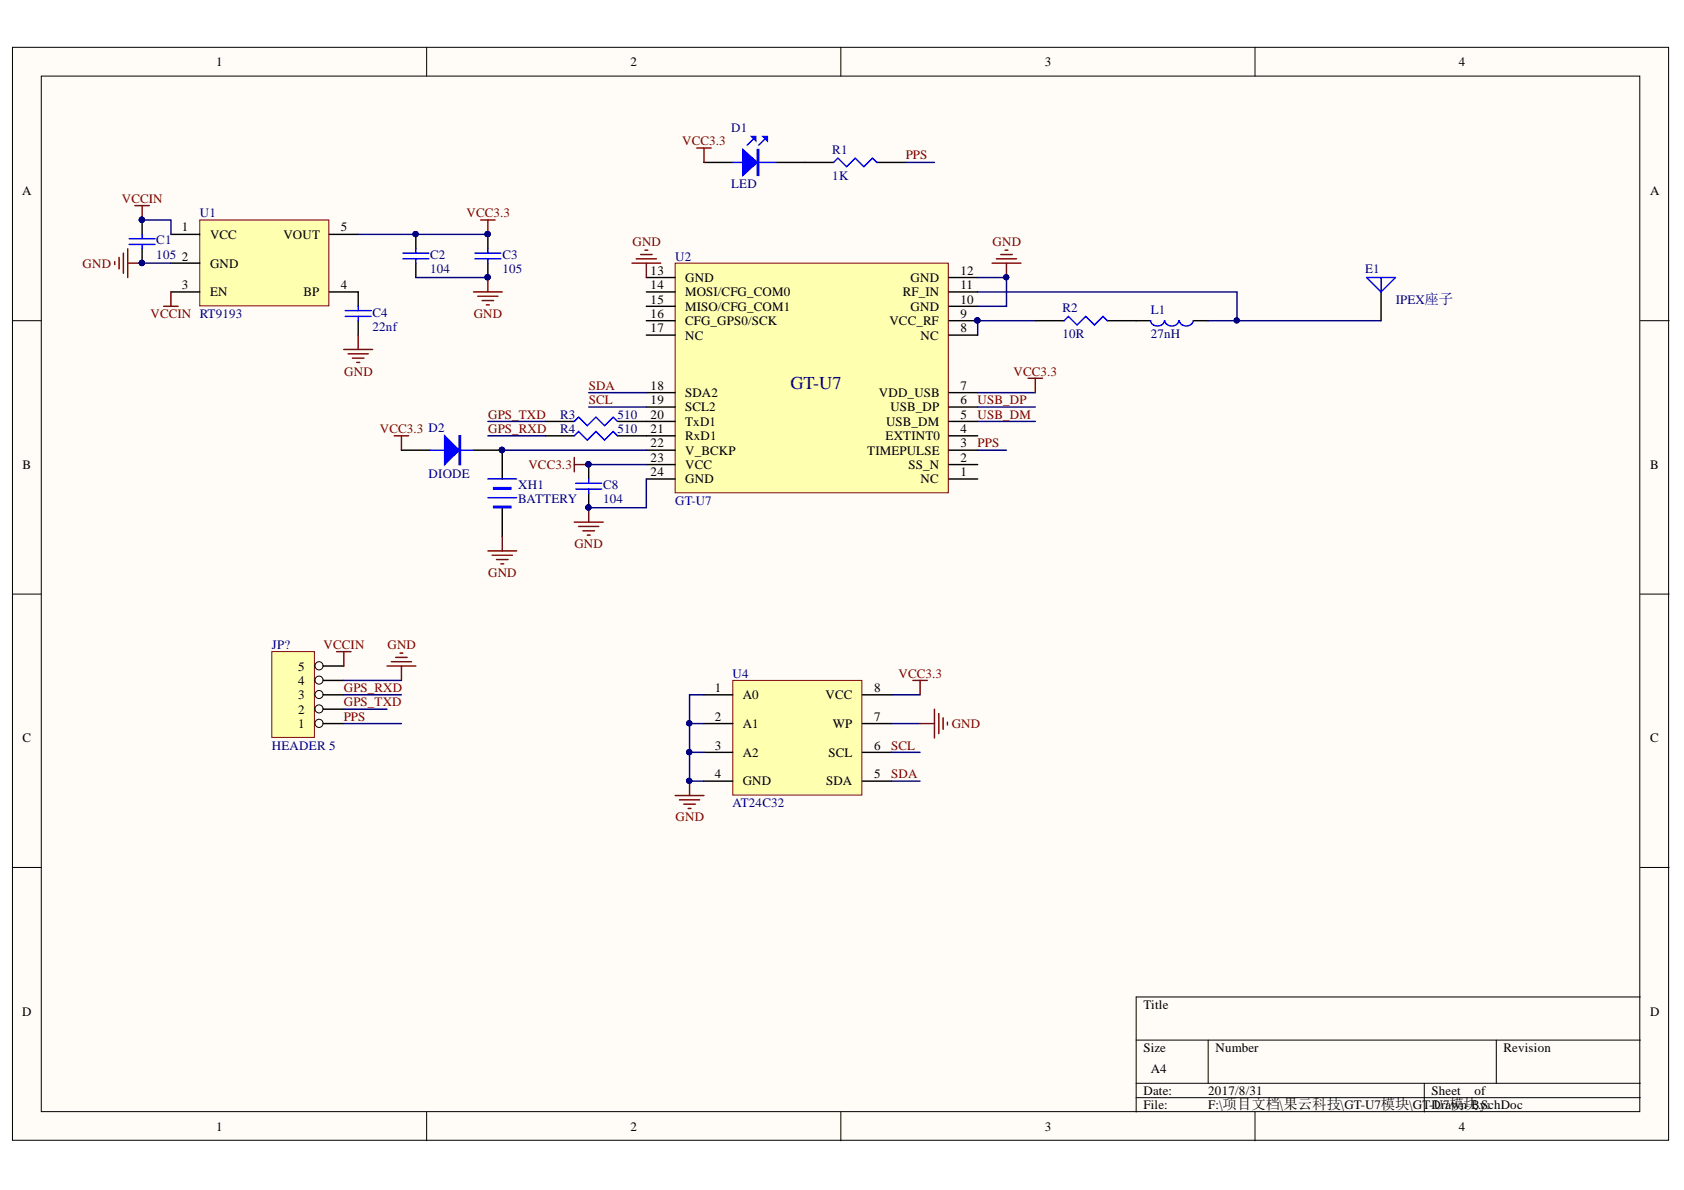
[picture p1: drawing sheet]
<svg xmlns="http://www.w3.org/2000/svg" width="297mm" height="210mm" viewBox="0 0 297 210" stroke-linecap="round" stroke-linejoin="round" font-family="sans-serif">
<defs><g id="words">
<text font-size="3.2" fill="#000080" x="139.5" y="68.6">GT-U7</text>
<g font-size="2.3">
<text x="38.1" y="11.7">1</text>
<text x="111.2" y="11.7">2</text>
<text x="184.3" y="11.7">3</text>
<text x="257.3" y="11.7">4</text>
<text x="3.9" y="34.5">A</text>
<text x="291.1" y="34.5">A</text>
<text x="32.1" y="40.8">1</text>
<text x="60.1" y="40.8">5</text>
<text x="32.1" y="46">2</text>
<text x="37" y="42.1">VCC</text>
<text x="37" y="47.2">GND</text>
<text x="50" y="42.1">VOUT</text>
<text x="32.1" y="51">3</text>
<text x="37" y="52.3">EN</text>
<text x="53.5" y="52.3">BP</text>
<text x="60.1" y="51">4</text>
<text x="114.8" y="48.5">13</text>
<text x="114.8" y="51">14</text>
<text x="114.8" y="53.6">15</text>
<text x="120.9" y="49.8">GND</text>
<text x="120.9" y="52.3">MOSI/CFG_COM0</text>
<text x="159.2" y="52.3">RF_IN</text>
<text x="160.6" y="49.8">GND</text>
<text x="169.4" y="53.6">10</text>
<text x="169.4" y="51">11</text>
<text x="169.4" y="48.5">12</text>
<text x="114.8" y="56.1">16</text>
<text x="114.8" y="58.6">17</text>
<text x="120.9" y="54.8">MISO/CFG_COM1</text>
<text x="120.9" y="57.4">CFG_GPS0/SCK</text>
<text x="120.9" y="59.9">NC</text>
<text x="156.9" y="57.4">VCC_RF</text>
<text x="160.6" y="54.8">GND</text>
<text x="162.4" y="59.9">NC</text>
<text x="169.4" y="58.6">8</text>
<text x="169.4" y="56.1">9</text>
<text x="114.8" y="68.8">18</text>
<text x="114.8" y="71.3">19</text>
<text x="120.9" y="70">SDA2</text>
<text x="155" y="70">VDD_USB</text>
<text x="169.4" y="71.3">6</text>
<text x="169.4" y="68.8">7</text>
<text x="114.8" y="73.8">20</text>
<text x="114.8" y="76.4">21</text>
<text x="120.9" y="72.6">SCL2</text>
<text x="120.9" y="75.1">TxD1</text>
<text x="120.9" y="77.6">RxD1</text>
<text x="156.2" y="77.6">EXTINT0</text>
<text x="156.3" y="75.1">USB_DM</text>
<text x="157" y="72.6">USB_DP</text>
<text x="169.4" y="76.4">4</text>
<text x="169.4" y="73.8">5</text>
<text x="4" y="82.7">B</text>
<text x="114.8" y="78.9">22</text>
<text x="114.8" y="81.4">23</text>
<text x="114.8" y="84">24</text>
<text x="120.9" y="80.2">V_BCKP</text>
<text x="120.9" y="82.7">VCC</text>
<text x="153" y="80.2">TIMEPULSE</text>
<text x="160.3" y="82.7">SS_N</text>
<text x="169.4" y="84">1</text>
<text x="169.4" y="81.4">2</text>
<text x="169.4" y="78.9">3</text>
<text x="291.1" y="82.7">B</text>
<text x="120.9" y="85.2">GND</text>
<text x="162.4" y="85.2">NC</text>
<text x="52.6" y="118.3">5</text>
<text x="52.6" y="125.9">2</text>
<text x="52.6" y="123.3">3</text>
<text x="52.6" y="120.8">4</text>
<text x="126.1" y="122.1">1</text>
<text x="131" y="123.3">A0</text>
<text x="145.6" y="123.3">VCC</text>
<text x="154.2" y="122.1">8</text>
<text x="4" y="130.9">C</text>
<text x="52.6" y="128.4">1</text>
<text x="126.1" y="127.1">2</text>
<text x="131" y="128.4">A1</text>
<text x="146.9" y="128.4">WP</text>
<text x="154.2" y="127.1">7</text>
<text x="291.1" y="130.9">C</text>
<text x="126.1" y="132.2">3</text>
<text x="126.1" y="137.3">4</text>
<text x="131" y="133.5">A2</text>
<text x="146.1" y="133.5">SCL</text>
<text x="154.2" y="137.3">5</text>
<text x="154.2" y="132.2">6</text>
<text x="131" y="138.5">GND</text>
<text x="145.7" y="138.5">SDA</text>
<text x="3.9" y="179.2">D</text>
<text x="201.7" y="177.9">Title</text>
<text x="291.1" y="179.2">D</text>
<text x="201.7" y="185.5">Size</text>
<text x="214.4" y="185.5">Number</text>
<text x="265.2" y="185.5">Revision</text>
<text x="203" y="189.3">A4</text>
<text x="201.7" y="193.1">Date:</text>
<text x="201.7" y="195.7">File:</text>
<text x="213.1" y="193.1">2017/8/31</text>
<text x="213.1" y="195.7">F:\项目文档\果云科技\GT-U7模块\GT-U7模块.SchDoc</text>
<text x="252.5" y="193.1">Sheet</text>
<text x="252.5" y="195.7">Drawn By:</text>
<text x="260.1" y="193.1">of</text>
<text x="38.1" y="199.5">1</text>
<text x="111.2" y="199.5">2</text>
<text x="184.3" y="199.5">3</text>
<text x="257.3" y="199.5">4</text>
</g>
<g font-size="2.3" fill="#000080">
<text x="129" y="23.3">D1</text>
<text x="146.8" y="27.1">R1</text>
<text x="129" y="33.2">LED</text>
<text x="146.8" y="31.7">1K</text>
<text x="35.3" y="38.3">U1</text>
<text x="27.6" y="43.1">C1</text>
<text x="27.6" y="45.7">105</text>
<text x="75.9" y="45.7">C2</text>
<text x="88.6" y="45.7">C3</text>
<text x="119.1" y="46">U2</text>
<text x="75.9" y="48.2">104</text>
<text x="88.6" y="48.2">105</text>
<text x="240.8" y="48.2">E1</text>
<text x="246.2" y="53.6">IPEX座子</text>
<text x="65.7" y="55.8">C4</text>
<text x="65.7" y="58.4">22nf</text>
<text x="187.4" y="55.1">R2</text>
<text x="187.4" y="59.6">10R</text>
<text x="203" y="55.3">L1</text>
<text x="203" y="59.6">27nH</text>
<text x="98.8" y="76.4">R4</text>
<text x="98.8" y="73.8">R3</text>
<text x="108.9" y="76.4">510</text>
<text x="108.9" y="73.8">510</text>
<text x="75.6" y="84.2">DIODE</text>
<text x="91.4" y="86.3">XH1</text>
<text x="91.4" y="88.8">BATTERY</text>
<text x="106.4" y="86.3">C8</text>
<text x="106.4" y="88.8">104</text>
<text x="119.1" y="89">GT-U7</text>
<text x="48" y="114.5">JP?</text>
<text x="129.2" y="119.5">U4</text>
<text x="48" y="132.2">HEADER 5</text>
<text x="129.2" y="142.4">AT24C32</text>
</g>
<g font-size="2.3" fill="#800000">
<text x="120.3" y="25.6">VCC3.3</text>
<text x="159.8" y="28.1">PPS</text>
<text x="21.5" y="35.7">VCCIN</text>
<text x="82.3" y="38.3">VCC3.3</text>
<text x="14.5" y="47.2">GND</text>
<text x="111.5" y="43.4">GND</text>
<text x="175.1" y="43.4">GND</text>
<text x="26.6" y="56.1">VCCIN RT9193</text>
<text x="83.6" y="56.1">GND</text>
<text x="60.7" y="66.2">GND</text>
<text x="103.9" y="71.3">SCL</text>
<text x="103.9" y="68.8">SDA</text>
<text x="172.4" y="71.3">USB_DP</text>
<text x="178.8" y="66.2">VCC3.3</text>
<text x="67" y="76.4">VCC3.3 D2</text>
<text x="86.1" y="73.8">GPS_TXD</text>
<text x="86.1" y="76.4">GPS_RXD</text>
<text x="172.4" y="73.8">USB_DM</text>
<text x="93.2" y="82.7">VCC3.3</text>
<text x="172.4" y="78.9">PPS</text>
<text x="86.1" y="101.7">GND</text>
<text x="101.3" y="96.6">GND</text>
<text x="57.1" y="114.5">VCCIN</text>
<text x="68.3" y="114.5">GND</text>
<text x="158.5" y="119.5">VCC3.3</text>
<text x="60.6" y="124.6">GPS_TXD</text>
<text x="60.6" y="122.1">GPS_RXD</text>
<text x="60.6" y="127.1">PPS</text>
<text x="167.9" y="128.4">GND</text>
<text x="157.2" y="137.3">SDA</text>
<text x="157.2" y="132.2">SCL</text>
<text x="119.2" y="144.9">GND</text>
</g>
</g></defs>
<g fill="#fffcf8" stroke="#000" stroke-width=".18">
<path d="M2.2 8.3h292.1v192.8h-292.1z"/>
<path d="M7.3 13.4h281.9v182.7h-281.9z"/>
</g>
<g fill="none" stroke="#000" stroke-width=".18">
<path d="M75.3 8.3v5.1M148.3 8.3v5.1M221.4 8.3v5.1M2.2 56.6h5.1M289.3 56.6h5.1M2.2 104.8h5.1M289.3 104.8h5.1M2.2 153h5.1M289.3 153h5.1M289.3 175.9h-88.9v20.3M75.3 196.2v5M148.3 196.2v5"/>
<path d="M200.4 183.5h88.9M200.4 191.1h88.9M200.4 193.6h88.9M213.1 183.5v7.6M221.4 196.2v5M251.2 191.1v5.1M263.9 183.5v7.6"/>
</g>
<path d="M119.1 46.4h48.2v40.5h-48.2z" fill="#ffffb0" stroke="#800000" stroke-width=".18"/>
<g fill="none" stroke="#000" stroke-width=".25">
<path d="M114 59.1h5.1M114 56.6h5.1M114 54h5.1M114 51.5h5.1M114 49h5.1M167.4 59.1h5.1M167.4 56.6h5.1M167.4 54h5.1M167.4 51.5h5.1M167.4 49h5.1M114 79.4h5.1M114 76.9h5.1"/>
<path d="M114 74.3h5.1M114 71.8h5.1M114 69.3h5.1M167.4 79.4h5.1M167.4 76.9h5.1M167.4 74.3h5.1M167.4 71.8h5.1M167.4 69.3h5.1M114 84.5h5.1M114 81.9h5.1M167.4 84.5h5.1M167.4 81.9h5.1"/>
</g>
<circle cx="172.4" cy="56.5" r=".46" fill="#000080" stroke="#000080" stroke-width=".18"/>
<path d="M35.2 38.8h22.8v15.2h-22.8z" fill="#ffffb0" stroke="#800000" stroke-width=".18"/>
<path d="M30.2 41.3h5M30.2 46.4h5M30.2 51.5h5M58.1 41.3h5.1M58.1 51.5h5.1" fill="none" stroke="#000" stroke-width=".25"/>
<path d="M129.3 120h22.7v20.2h-22.7z" fill="#ffffb0" stroke="#800000" stroke-width=".18"/>
<g fill="none" stroke="#000" stroke-width=".25">
<path d="M25.1 38.8v2.5M124.2 28.7h5.1M136.9 28.7h5.1M25.1 43.9v2.5M63.2 51.5v2.5M63.2 56.6v2.5M73.3 41.3v2.6M73.3 46.4v2.6M86.1 41.3v2.6M86.1 46.4v2.6M124.2 122.6h5.1M124.2 127.6h5.1"/>
<path d="M124.2 132.7h5.1M124.2 137.8h5.1M152.1 122.6h5.1M152.1 127.6h5.1M152.1 132.7h5.1M152.1 137.8h5.1"/>
</g>
<g fill="none" stroke="#000080" stroke-width=".25">
<path d="M25.1 38.8h5.1v2.5M25.1 46.4h5.1M63.2 41.3h22.9M73.3 49h12.8M86.1 74.3h10.1M86.1 76.9h10.1M103.8 69.3h10.2M103.8 71.8h10.2M172.5 74.3h10.1M172.5 71.8h10.1M172.5 79.4h5M121.6 127.6h2.6"/>
<path d="M121.6 132.7h2.6M124.2 122.6h-2.6v15.2h2.6M157.2 127.6h5.1M157.2 132.7h5.1M157.2 137.8h5.1M157.2 122.6h5.1"/>
</g>
<g fill="#000080" stroke="#000080" stroke-width=".18">
<circle cx="121.6" cy="127.6" r=".46"/>
<circle cx="121.6" cy="132.7" r=".47"/>
<circle cx="121.6" cy="137.7" r=".46"/>
<circle cx="86" cy="41.3" r=".46"/>
<circle cx="73.3" cy="41.3" r=".46"/>
<circle cx="86" cy="48.9" r=".46"/>
<circle cx="25" cy="46.4" r=".46"/>
<circle cx="25" cy="38.8" r=".46"/>
</g>
<g fill="none" stroke="#800000" stroke-width=".25">
<path d="M23.8 36.3h2.5M25.1 36.3v2.5M84.8 38.8h2.5M86.1 38.8v2.5M20.2 46.2v.5M21 45.4v2M21.8 44.6v3.6M22.5 43.9v5.1M22.5 46.4h2.6M28.9 54h2.5M30.2 51.5v2.5M63.2 59.1v2.5"/>
<path d="M83.5 51.5h5.1M84.3 52.3h3.5M85 53h2.1M85.8 53.8h.5M86.1 49v2.5M60.6 61.6h5.1M61.4 62.4h3.6M62.2 63.2h2M62.9 63.9h.5M121.6 137.8v2.5M161 120h2.6M162.3 120v2.6"/>
<path d="M162.3 127.6h2.5M164.8 125.1v5.1M165.6 125.9v3.5M166.4 126.6v2M167.1 127.4v.5M119.1 140.3h5.1M119.9 141.1h3.5M120.6 141.8h2M121.4 142.6h.5"/>
</g>
<g fill="none" stroke="#00f" stroke-width=".25">
<path d="M129.3 28.7h7.6M132.8 24.6l-1 1M134.8 24.6l-1 1M22.8 43.1h4.6M22.8 42.1h4.6M25.1 41.3v.8M25.1 43.1v.8M60.9 55.8h4.6M60.9 54.8h4.6M63.2 54v.8M63.2 55.8v.8M71.1 45.7h4.5"/>
<path d="M71.1 44.6h4.5M73.3 43.9v.7M73.3 45.7v.7M83.8 45.7h4.5M83.8 44.6h4.5M86.1 43.9v.7M86.1 45.7v.7"/>
</g>
<path d="M131 26.4l2.6 2.3-2.6 2.2z" fill="#00f"/>
<path d="M131 26.4l2.6 2.3-2.6 2.2zM133.6 26.4h.2v4.5h-.2zM133.7 26.4v4.5" fill="none" stroke="#00f" stroke-width=".25"/>
<path d="M134.6 24.1h.8v.7z" fill="#00f"/>
<path d="M134.6 24.1h.8v.7z" fill="none" stroke="#00f" stroke-width=".25"/>
<path d="M132.6 24.1h.7v.7z" fill="#00f"/>
<g fill="none" stroke="#00f" stroke-width=".25">
<path d="M132.6 24.1h.7v.7zM147 28.7l.8-.8 1.5 1.5 1.6-1.5 1.5 1.5 1.5-1.5 .8 .8M75.9 79.4h7.6M81 76.9h.2v5h-.2zM81.1 76.9v5M86.1 87.8h5M86.1 84.5h5M87.1 86h3v.3h-3zM87.1 89.3h3v.3h-3zM87.1 86.1h3M87.1 89.4h3M101.6 86.3h4.5"/>
<path d="M101.6 85.2h4.5M103.8 84.5v.7M103.8 86.3v.7"/>
</g>
<path d="M142 28.7h5M154.7 28.7h5M70.8 79.4h5.1M83.5 79.4h5.1v5.1M88.6 89.6v5M103.8 81.9v2.6M103.8 87v2.6" fill="none" stroke="#000" stroke-width=".25"/>
<g fill="none" stroke="#800000" stroke-width=".25">
<path d="M122.9 26.1h2.5M124.2 26.1v2.6M69.5 76.9h2.6M70.8 76.9v2.5M181.3 66.7h2.6M182.6 66.7v2.6M86.1 97.2h5M86.8 97.9h3.6M87.6 98.7h2M88.3 99.5h.6M88.6 94.6v2.6M101.3 92.1h5.1"/>
<path d="M101.3 80.7v2.5M101.3 81.9h2.5M102.1 92.9h3.5M102.8 93.6h2.1M103.6 94.4h.5M103.8 89.6v2.5"/>
</g>
<path d="M159.7 28.7h5.1M88.6 79.4h25.4M172.5 69.3h10.1M103.8 81.9h10.2M114 84.5v5.1h-10.2" fill="none" stroke="#000080" stroke-width=".25"/>
<g fill="#000080" stroke="#000080" stroke-width=".18">
<circle cx="103.8" cy="89.5" r=".46"/>
<circle cx="103.8" cy="81.9" r=".46"/>
<circle cx="88.5" cy="79.4" r=".47"/>
</g>
<path d="M78.4 76.9l2.6 2.5-2.6 2.5z" fill="#00f"/>
<path d="M187.7 56.6l.8-.8 1.5 1.5 1.5-1.5 1.5 1.5 1.6-1.5 .7 .8M205.4 56.6a1.26 1.26 0 0 1-1.2 .9 1.26 1.26 0 0 1-1.3-.9M207.9 56.6a1.28 1.28 0 0 1-1.2 .9 1.28 1.28 0 0 1-1.2-.9M210.5 56.6a1.26 1.26 0 0 1-1.3 .9 1.26 1.26 0 0 1-1.2-.9M241.1 49h5l-2.5 2.5zM243.6 49v2.5M78.4 76.9l2.6 2.5-2.6 2.5zM101.3 76.9l.8-.8 1.5 1.5 1.5-1.5 1.5 1.5 1.6-1.5 .7 .8M101.3 74.3l.8-.7 1.5 1.5 1.5-1.5 1.5 1.5 1.6-1.5 .7 .7" fill="none" stroke="#00f" stroke-width=".25"/>
<g fill="#000080" stroke="#000080" stroke-width=".18">
<circle cx="88.5" cy="79.4" r=".47"/>
<circle cx="172.4" cy="56.5" r=".46"/>
<circle cx="218.1" cy="56.5" r=".46"/>
<circle cx="177.5" cy="48.9" r=".46"/>
</g>
<path d="M111.5 46.4h5M112.2 45.7h3.6M113 44.9h2M113.8 44.1h.5M114 46.4v2.6M175 46.4h5.1M175.8 45.7h3.5M176.5 44.9h2.1M177.3 44.1h.5M177.5 46.4v2.6" fill="none" stroke="#800000" stroke-width=".25"/>
<path d="M182.6 56.6h5.1M195.3 56.6h7.6M210.6 56.6h2.5M243.6 51.5v5.1M96.2 76.9h5.1M96.2 74.3h5.1M108.9 76.9h5.1M108.9 74.3h5.1" fill="none" stroke="#000" stroke-width=".25"/>
<path d="M172.5 51.5h45.7v5.1M172.5 49h5v5h-5M182.6 56.6h-10.1v2.5M213.1 56.6h30.5" fill="none" stroke="#000080" stroke-width=".25"/>
<path d="M47.9 114.9h7.6v15.2h-7.6z" fill="#ffffb0" stroke="#800000" stroke-width=".18"/>
<path d="M55.6 127.6h5" fill="none" stroke="#000" stroke-width=".25"/>
<circle cx="56.3" cy="127.6" r=".72" fill="#fffcf8" stroke="#000" stroke-width=".18"/>
<path d="M55.6 125.1h5" fill="none" stroke="#000" stroke-width=".25"/>
<circle cx="56.3" cy="125" r=".71" fill="#fffcf8" stroke="#000" stroke-width=".18"/>
<path d="M55.6 122.6h5" fill="none" stroke="#000" stroke-width=".25"/>
<circle cx="56.3" cy="122.5" r=".71" fill="#fffcf8" stroke="#000" stroke-width=".18"/>
<path d="M55.6 120h5" fill="none" stroke="#000" stroke-width=".25"/>
<circle cx="56.3" cy="120" r=".71" fill="#fffcf8" stroke="#000" stroke-width=".18"/>
<path d="M55.6 117.5h5" fill="none" stroke="#000" stroke-width=".25"/>
<circle cx="56.3" cy="117.4" r=".72" fill="#fffcf8" stroke="#000" stroke-width=".18"/>
<path d="M59.4 114.9h2.5M60.6 114.9v2.6M68.3 117.5h5M69 116.7h3.6M69.8 116h2M70.6 115.2h.5M70.8 117.5v2.5" fill="none" stroke="#800000" stroke-width=".25"/>
<path d="M60.6 120h10.2M60.6 122.6h10.2M60.6 125.1h7.7M60.6 127.6h10.2" fill="none" stroke="#000080" stroke-width=".25"/>
<use href="#words"/>
</svg>
